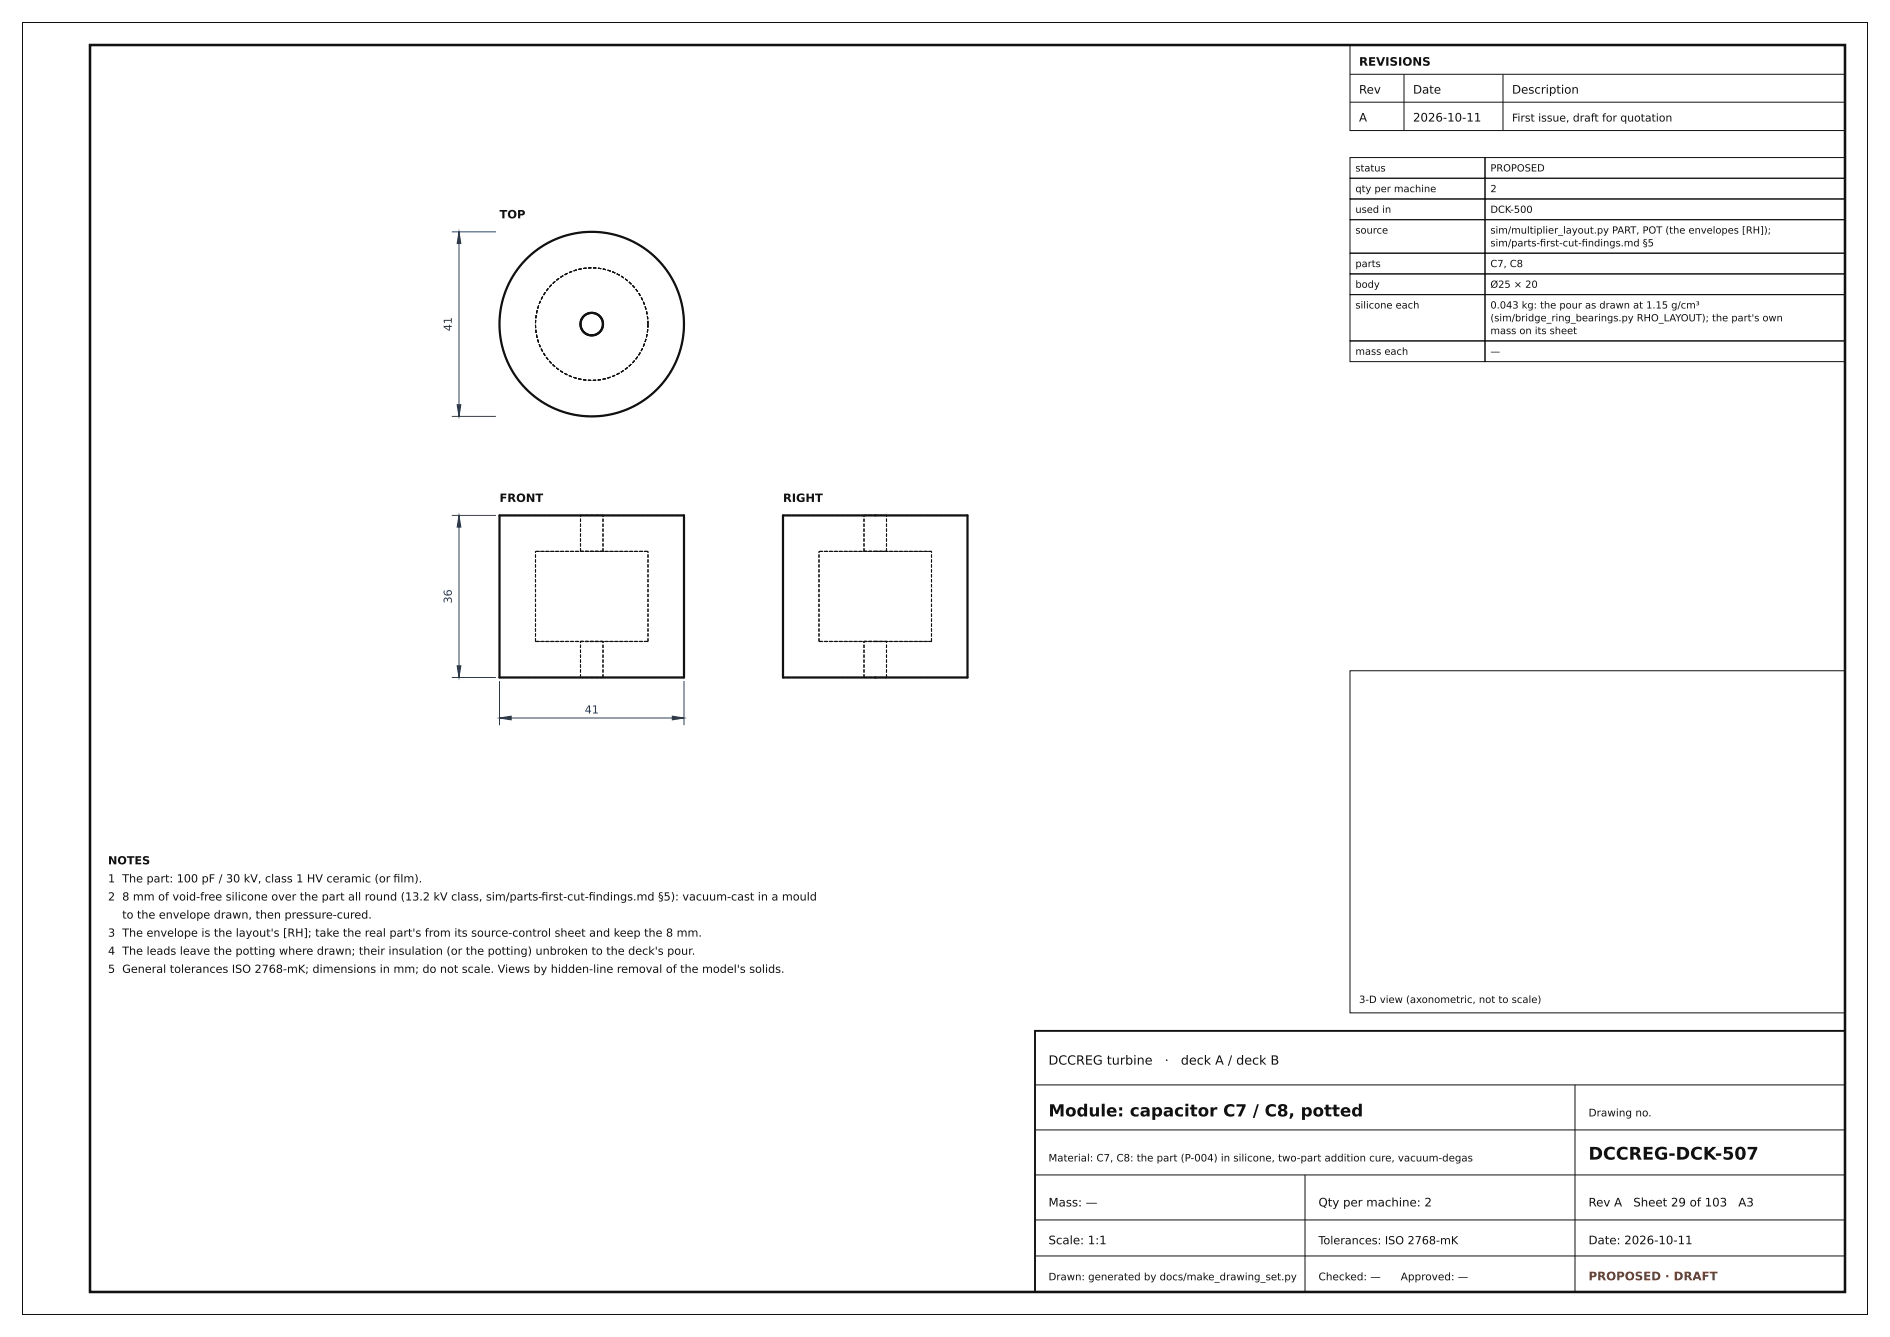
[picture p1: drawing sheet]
<svg xmlns="http://www.w3.org/2000/svg" width="420mm" height="297mm" viewBox="0 0 420 297" stroke-linecap="round" stroke-linejoin="round" font-family="sans-serif">
<defs><g id="words">
<text font-size="3.9" fill="#111" x="353" y="257.6">DCCREG-DCK-507</text>
<text font-size="3.7" fill="#111" x="233" y="248">Module: capacitor C7 / C8, potted</text>
<g font-size="2.8" fill="#111">
<text x="233" y="236.5">DCCREG turbine</text>
<text x="258.8" y="236.5">·</text>
<text x="262.4" y="236.5">deck A / deck B</text>
</g>
<g font-size="2.6" fill="#111">
<text x="302" y="14.6">REVISIONS</text>
<text x="302" y="20.8">Rev</text>
<text x="314" y="20.8">Date</text>
<text x="336" y="20.8">Description</text>
<text x="302" y="27">A</text>
<text x="314" y="27">2026-10-11</text>
<text x="233" y="268">Mass: —</text>
<text x="293" y="268">Qty per machine: 2</text>
<text x="353" y="268">Rev A</text>
<text x="363" y="268">Sheet 29 of 103</text>
<text x="386.3" y="268">A3</text>
<text x="233" y="276.4">Scale: 1:1</text>
<text x="353" y="276.4">Date: 2026-10-11</text>
</g>
<text font-size="2.6" fill="#9a3412" x="353" y="284.4">PROPOSED · DRAFT</text>
<g font-size="2.5" fill="#111">
<text x="111" y="48.5">TOP</text>
<text x="111" y="111.5">FRONT</text>
<text x="174" y="111.5">RIGHT</text>
<text x="24" y="192">NOTES</text>
<text x="24" y="196">1 The part: 100 pF / 30 kV, class 1 HV ceramic (or flm).</text>
<text x="87.4" y="196">i</text>
<text x="24" y="200">2 8 mm of void-free silicone over the part all round (13.2 kV class, sim/parts-frst-cut-fndings.md §5): vacuum-cast in a mould</text>
<text x="120.3" y="200">i</text>
<text x="130.8" y="200">i</text>
<text x="24" y="208.1">3 The envelope is the layout's [RH]; take the real part's from its source-control sheet and keep the 8 mm.</text>
<text x="27.2" y="204.1">to the envelope drawn, then pressure-cured.</text>
<text x="24" y="212.1">4 The leads leave the potting where drawn; their insulation (or the potting) unbroken to the deck's pour.</text>
<text x="24" y="216.1">5 General tolerances ISO 2768-mK; dimensions in mm; do not scale. Views by hidden-line removal of the model's solids.</text>
<text x="293" y="276.4">Tolerances: ISO 2768-mK</text>
</g>
<g font-size="2.5" fill="#1f3d66">
<text x="100.4" y="73.6" transform="rotate(-90 100.4 73.6)">41</text>
<text x="100.4" y="134.1" transform="rotate(-90 100.4 134.1)">36</text>
<text x="129.9" y="158.5">41</text>
</g>
<text font-size="2.4" fill="#111" x="336" y="27">First issue, draft for quotation</text>
<g font-size="2.3" fill="#111">
<text x="353" y="248">Drawing no.</text>
<text x="233" y="258">Material: C7, C8: the part (P-004) in silicone, two-part addition cure, vacuum-degas</text>
<text x="233" y="284.4">Drawn: generated by docs/make_drawing_set.py</text>
<text x="293" y="284.4">Checked: —</text>
<text x="311.3" y="284.4">Approved: —</text>
</g>
<g font-size="2.2" fill="#111">
<text x="301.2" y="38.1">status</text>
<text x="331.2" y="38.1">PROPOSED</text>
<text x="301.2" y="42.7">qty per machine</text>
<text x="301.2" y="47.3">used in</text>
<text x="331.2" y="42.7">2</text>
<text x="331.2" y="47.3">DCK-500</text>
<text x="301.2" y="51.9">source</text>
<text x="331.2" y="51.9">sim/multiplier_layout.py PART, POT (the envelopes [RH]);</text>
<text x="301.2" y="59.3">parts</text>
<text x="331.2" y="54.7">sim/parts-frst-cut-fndings.md §5</text>
<text x="331.2" y="59.3">C7, C8</text>
<text x="342.2" y="54.7">i</text>
<text x="351.5" y="54.7">i</text>
<text x="301.2" y="63.9">body</text>
<text x="331.2" y="63.9">Ø25 × 20</text>
<text x="301.2" y="68.5">silicone each</text>
<text x="331.2" y="68.5">0.043 kg: the pour as drawn at 1.15 g/cm³</text>
<text x="331.2" y="71.4">(sim/bridge_ring_bearings.py RHO_LAYOUT); the part's own</text>
<text x="331.2" y="74.2">mass on its sheet</text>
<text x="301.2" y="78.8">mass each</text>
<text x="331.2" y="78.8">—</text>
<text x="302" y="222.8">3-D view (axonometric, not to scale)</text>
</g>
</g></defs>
<path d="M20 10h390v277h-390z" fill="none" stroke="#111" stroke-width=".56"/>
<g fill="none" stroke="#111" stroke-width=".22">
<path d="M5 5h410v287h-410zM300 10h110v19h-110zM300 16.5h110M312 16.5v12.5M334 16.5v12.5M300 35h30v4.6h-30zM300 39.6h30v4.6h-30zM300 22.7h110M330 35h80v4.6h-80zM330 39.6h80v4.6h-80zM300 44.2h30v4.6h-30zM300 48.8h30v7.4h-30z"/>
<path d="M300 56.2h30v4.6h-30zM330 44.2h80v4.6h-80zM330 48.8h80v7.4h-80zM330 56.2h80v4.6h-80zM300 60.8h30v4.6h-30zM300 65.4h30v10.3h-30zM300 75.7h30v4.6h-30zM330 60.8h80v4.6h-80zM330 65.4h80v10.3h-80zM330 75.7h80v4.6h-80zM300 149h110v76h-110zM230 241h180"/>
<path d="M230 251h180M350 241v46M230 261h180M230 271h180M230 279h180M290 261v26"/>
</g>
<path d="M230 229h180v58h-180z" fill="none" stroke="#111" stroke-width=".42"/>
<g fill="none" stroke="#111" stroke-width=".49">
<path d="M111 114.5h41v36h-41zM174 114.5h41v36h-41z"/>
<circle cx="131.5" cy="72" r="2.5"/>
<circle cx="131.5" cy="72" r="20.5"/>
</g>
<g fill="none" stroke="#111" stroke-width=".24" stroke-dasharray=".7 .4" stroke-linecap="butt">
<path d="M134 72a2.5 2.5 0 0 0-3.7-2.2 2.5 2.5 0 0 0-.2 4.3 2.5 2.5 0 0 0 3.9-1.8v-.3M144 72a12.5 12.5 0 0 0-18.6-10.9 12.5 12.5 0 0 0-.6 21.5 12.5 12.5 0 0 0 19.2-9.9v-.7M152 72a20.5 20.5 0 0 0-30.2-18 20.5 20.5 0 0 0-1.6 35.1 20.5 20.5 0 0 0 31.7-15.3l.1-1.8M129 114.5h5M134 114.5h-5M152 114.5h-41M192 114.5h2.5M194.5 114.5h2.5M197 114.5h-5M215 114.5h-41M119 122.5h25M129 122.5h5"/>
<path d="M129 122.5v-8M134 122.5v-8M134 122.5h-5M144 122.5h-25M182 122.5h12.5M192 122.5h2.5M192 122.5v-8M194.5 122.5h12.5M194.5 122.5h2.5M197 122.5h-5M197 122.5v-8M207 122.5h-25"/>
<path d="M119 142.5h25M119 142.5v-20M129 150.5h5M129 142.5h5M129 150.5v-8M134 150.5h-5M134 142.5h-5M134 150.5v-8M144 142.5v-20M144 142.5h-25M152 150.5h-41M182 142.5h12.5"/>
<path d="M182 142.5v-20M192 150.5h2.5M192 142.5h2.5M192 150.5v-8M194.5 142.5h12.5M194.5 150.5h2.5M194.5 142.5h2.5M197 150.5h-5M197 142.5h-5M197 150.5v-8M207 142.5h-25M207 142.5v-20"/>
<path d="M215 150.5h-41"/>
</g>
<path d="M100.4 51.5h9.8M102 51.5v41M100.4 92.5h9.8M100.4 114.5h9.8M102 114.5v36M100.4 150.5h9.8M111 151.3v9.8M111 159.5h41M152 151.3v9.8" fill="none" stroke="#1f3d66" stroke-width=".22"/>
<g fill="#1f3d66" stroke="#1f3d66" stroke-width=".22">
<path d="M111 159.5l2.6-.4v.8z"/>
<path d="M149.4 159.1l2.6 .4-2.6 .4z"/>
<path d="M101.6 147.9h.8l-.4 2.6z"/>
<path d="M102 114.5l.4 2.6h-.8z"/>
<path d="M101.6 89.9h.8l-.4 2.6z"/>
<path d="M102 51.5l.4 2.6h-.8z"/>
</g>
<use href="#words"/>
</svg>
